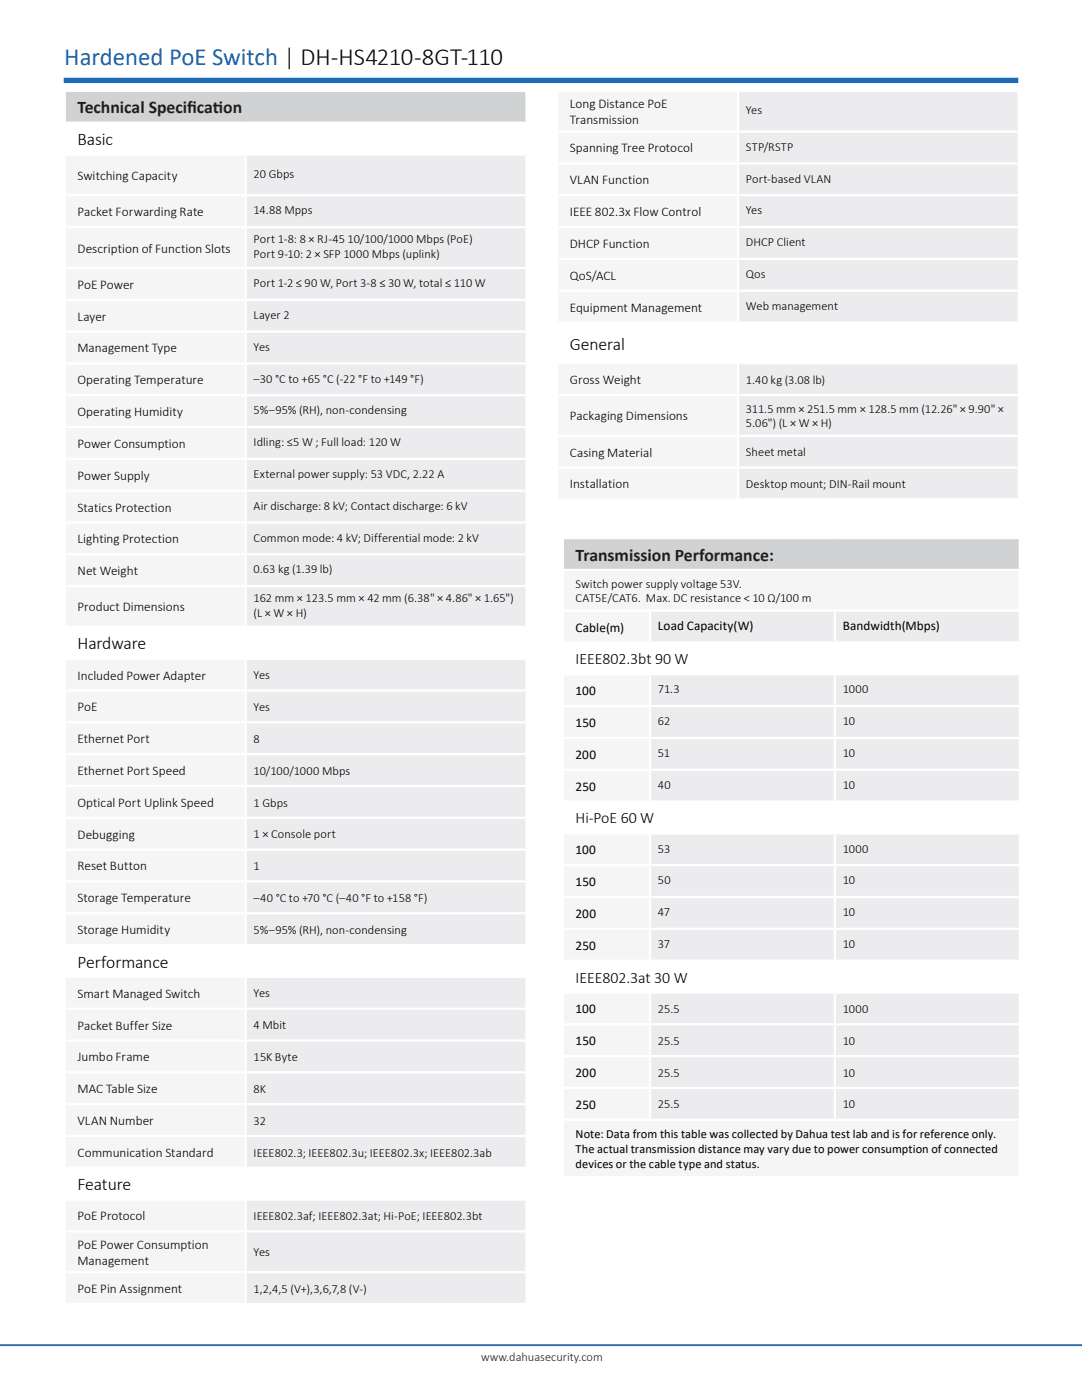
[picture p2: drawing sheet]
<svg xmlns="http://www.w3.org/2000/svg" width="216mm" height="279mm" viewBox="0 0 216 279" stroke-linecap="round" stroke-linejoin="round" font-family="sans-serif">
<defs><g id="words">
<text font-size="4.9" fill="#1e69b4" x="12.8" y="13">Hardened PoE Switch | DH-HS4210-8GT-110</text>
<g font-size="3.5" fill="#231f20">
<text x="15.5" y="22.6">Technical Specif</text>
<text x="37.4" y="22.6">icat</text>
<text x="42.5" y="22.6">ion</text>
<text x="114.9" y="111.9">Transmission Performance:</text>
</g>
<g font-size="3.5">
<text x="15.5" y="29">Basic</text>
<text x="113.7" y="69.8">General</text>
<text x="15.5" y="129.6">Hardware</text>
<text x="15.5" y="193.1">Performance</text>
<text x="15.5" y="237.6">Feature</text>
</g>
<g font-size="3.2">
<text x="114.9" y="132.6">IEEE802.3bt 90 W</text>
<text x="114.9" y="164.3">Hi-PoE 60 W</text>
<text x="114.9" y="196.1">IEEE802.3at 30 W</text>
</g>
<g font-size="2.6">
<text x="113.7" y="21.6">Long Distance PoE</text>
<text x="113.7" y="24.8">Transmission</text>
<text x="15.5" y="35.9">Switching Capacity</text>
<text x="113.7" y="30.4">Spanning Tree Protocol</text>
<text x="113.7" y="36.8">VLAN Function</text>
<text x="15.5" y="43.2">Packet Forwarding Rate</text>
<text x="113.7" y="43.1">IEEE 802.3x Flow Control</text>
<text x="15.5" y="50.4">Description of Function Slots</text>
<text x="113.7" y="49.5">DHCP Function</text>
<text x="15.5" y="57.6">PoE Power</text>
<text x="113.7" y="55.8">QoS/ACL</text>
<text x="15.5" y="64">Layer</text>
<text x="113.7" y="62.2">Equipment Management</text>
<text x="15.5" y="70.3">Management Type</text>
<text x="15.5" y="76.7">Operating Temperature</text>
<text x="113.7" y="76.7">Gross Weight</text>
<text x="15.5" y="83">Operating Humidity</text>
<text x="113.7" y="83.9">Packaging Dimensions</text>
<text x="15.5" y="89.4">Power Consumption</text>
<text x="15.5" y="95.7">Power Supply</text>
<text x="113.7" y="91.1">Casing Material</text>
<text x="113.7" y="97.5">Installation</text>
<text x="15.5" y="102.1">Statics Protection</text>
<text x="15.5" y="108.4">Lighting Protection</text>
<text x="15.5" y="114.8">Net Weight</text>
<text x="15.5" y="122">Product Dimensions</text>
<text x="131.3" y="125.8">Load Capacity(W)</text>
<text x="168.2" y="125.8">Bandwidth(Mbps)</text>
<text x="114.9" y="126">Cable(m)</text>
<text x="15.5" y="135.6">Included Power Adapter</text>
<text x="15.5" y="142">PoE</text>
<text x="114.9" y="138.7">100</text>
<text x="15.5" y="148.3">Ethernet Port</text>
<text x="114.9" y="145.1">150</text>
<text x="15.5" y="154.7">Ethernet Port Speed</text>
<text x="114.9" y="151.4">200</text>
<text x="15.5" y="161">Optical Port Uplink Speed</text>
<text x="114.9" y="157.8">250</text>
<text x="15.5" y="167.4">Debugging</text>
<text x="15.5" y="173.7">Reset Button</text>
<text x="114.9" y="170.5">100</text>
<text x="114.9" y="176.8">150</text>
<text x="15.5" y="180.1">Storage Temperature</text>
<text x="114.9" y="183.2">200</text>
<text x="15.5" y="186.4">Storage Humidity</text>
<text x="114.9" y="189.5">250</text>
<text x="15.5" y="199.1">Smart Managed Switch</text>
<text x="114.9" y="202.2">100</text>
<text x="15.5" y="205.5">Packet Buffer Size</text>
<text x="114.9" y="208.6">150</text>
<text x="15.5" y="211.8">Jumbo Frame</text>
<text x="114.9" y="214.9">200</text>
<text x="15.5" y="218.2">MAC Table Size</text>
<text x="114.9" y="221.3">250</text>
<text x="15.5" y="224.5">VLAN Number</text>
<text x="15.5" y="230.9">Communication Standard</text>
<text x="15.5" y="243.6">PoE Protocol</text>
<text x="15.5" y="249.2">PoE Power Consumption</text>
<text x="15.5" y="252.4">Management</text>
<text x="15.5" y="258.1">PoE Pin Assignment</text>
</g>
<g font-size="2.5">
<text x="148.8" y="22.8">Yes</text>
<text x="50.6" y="35.5">20 Gbps</text>
<text x="148.8" y="30.1">STP/RSTP</text>
<text x="148.8" y="36.4">Port-based VLAN</text>
<text x="50.6" y="42.8">14.88 Mpps</text>
<text x="148.8" y="42.8">Yes</text>
<text x="50.6" y="48.6">Port 1-8: 8 × RJ-45 10/100/1000 Mbps (PoE)</text>
<text x="50.6" y="51.5">Port 9-10: 2 × SFP 1000 Mbps (uplink)</text>
<text x="148.8" y="49.1">DHCP Client</text>
<text x="50.6" y="57.3">Port 1-2 ≤ 90 W, Port 3-8 ≤ 30 W, total ≤ 110 W</text>
<text x="148.8" y="55.5">Qos</text>
<text x="50.6" y="63.6">Layer 2</text>
<text x="148.8" y="61.8">Web management</text>
<text x="50.6" y="70">Yes</text>
<text x="50.6" y="76.3">–30 °C to +65 °C (-22 °F to +149 °F)</text>
<text x="148.8" y="76.6">1.40 kg (3.08 lb)</text>
<text x="50.6" y="82.7">5%–95% (RH), non-condensing</text>
<text x="148.8" y="82.4">311.5 mm × 251.5 mm × 128.5 mm (12.26&quot; × 9.90&quot; ×</text>
<text x="50.6" y="89">Idling: ≤5 W ; Full load: 120 W</text>
<text x="148.8" y="85.3">5.06&quot;) (L × W × H)</text>
<text x="50.6" y="95.4">External power supply: 53 VDC, 2.22 A</text>
<text x="148.8" y="91.1">Sheet metal</text>
<text x="50.6" y="101.7">Air discharge: 8 kV; Contact discharge: 6 kV</text>
<text x="148.8" y="97.4">Desktop mount; DIN-Rail mount</text>
<text x="50.6" y="108.1">Common mode: 4 kV; Differential mode: 2 kV</text>
<text x="50.6" y="114.4">0.63 kg (1.39 lb)</text>
<text x="114.9" y="117.2">Switch power supply voltage 53V.</text>
<text x="50.6" y="120.2">162 mm × 123.5 mm × 42 mm (6.38&quot; × 4.86&quot; × 1.65&quot;)</text>
<text x="50.6" y="123.2">(L × W × H)</text>
<text x="114.9" y="120.2">CAT5E/CAT6. Max. DC resistance &lt; 10 Ω/100 m</text>
<text x="50.6" y="135.6">Yes</text>
<text x="50.6" y="141.9">Yes</text>
<text x="131.3" y="138.4">71.3</text>
<text x="168.2" y="138.4">1000</text>
<text x="50.6" y="148.3">8</text>
<text x="131.3" y="144.7">62</text>
<text x="168.2" y="144.7">10</text>
<text x="50.6" y="154.6">10/100/1000 Mbps</text>
<text x="131.3" y="151.1">51</text>
<text x="168.2" y="151.1">10</text>
<text x="50.6" y="161">1 Gbps</text>
<text x="131.3" y="157.4">40</text>
<text x="168.2" y="157.4">10</text>
<text x="50.6" y="167.3">1 × Console port</text>
<text x="50.6" y="173.7">1</text>
<text x="131.3" y="170.1">53</text>
<text x="168.2" y="170.1">1000</text>
<text x="131.3" y="176.5">50</text>
<text x="168.2" y="176.5">10</text>
<text x="50.6" y="180">–40 °C to +70 °C (–40 °F to +158 °F)</text>
<text x="131.3" y="182.8">47</text>
<text x="168.2" y="182.8">10</text>
<text x="50.6" y="186.4">5%–95% (RH), non-condensing</text>
<text x="131.3" y="189.2">37</text>
<text x="168.2" y="189.2">10</text>
<text x="50.6" y="199.1">Yes</text>
<text x="131.3" y="202.2">25.5</text>
<text x="168.2" y="202.2">1000</text>
<text x="50.6" y="205.4">4 Mbit</text>
<text x="131.3" y="208.5">25.5</text>
<text x="168.2" y="208.5">10</text>
<text x="50.6" y="211.8">15K Byte</text>
<text x="131.3" y="214.9">25.5</text>
<text x="168.2" y="214.9">10</text>
<text x="50.6" y="218.1">8K</text>
<text x="131.3" y="221.2">25.5</text>
<text x="168.2" y="221.2">10</text>
<text x="50.6" y="224.5">32</text>
<text x="114.9" y="227.1">Note: Data from this table was collected by Dahua test lab and is for reference only.</text>
<text x="50.6" y="230.8">IEEE802.3; IEEE802.3u; IEEE802.3x; IEEE802.3ab</text>
<text x="114.9" y="230.1">The actual transmission distance may vary due to power consumption of connected</text>
<text x="114.9" y="233.1">devices or the cable type and status.</text>
<text x="50.6" y="243.5">IEEE802.3af; IEEE802.3at; Hi-PoE; IEEE802.3bt</text>
<text x="50.6" y="250.7">Yes</text>
<text x="50.6" y="258">1,2,4,5 (V+),3,6,7,8 (V-)</text>
</g>
<text font-size="2.5" fill="#231f20" x="96" y="271.5">www.dahuasecurity.com</text>
</g></defs>
<path d="M0 268.5h215.9" fill="none" stroke="#1e69b4" stroke-width=".35"/>
<path d="M12.7 16h190.5" fill="none" stroke="#1e69b4" stroke-width="1.1" stroke-linecap="butt"/>
<path d="M12.9 18.1h92.2v6.4h-92.2z" fill="#d1d2d4"/>
<path d="M12.9 24.5h92.2v6.3h-92.2zM12.9 125.1h92.2v6.4h-92.2zM12.9 233.1h92.2v6.3h-92.2z" fill="#fff"/>
<path d="M12.9 30.8h36.1v8.2h-36.1zM12.9 39h36.1v6.4h-36.1zM12.9 91.6h36.1v6.3h-36.1zM12.9 97.9h36.1v6.4h-36.1zM12.9 104.3h36.1v6.3h-36.1zM12.9 110.6h36.1v6.4h-36.1zM12.9 117h36.1v8.1h-36.1zM12.9 131.5h36.1v6.3h-36.1zM12.9 137.8h36.1v6.4h-36.1zM12.9 144.2h36.1v6.3h-36.1zM12.9 163.2h36.1v6.4h-36.1zM12.9 169.6h36.1v6.3h-36.1zM12.9 195h36.1v6.3h-36.1zM12.9 201.3h36.1v6.4h-36.1zM12.9 207.7h36.1v6.3h-36.1z" fill="#f5f5f6"/>
<path d="M49 30.8h56.1v8.2h-56.1zM49 39h56.1v6.4h-56.1zM49 91.6h56.1v6.3h-56.1zM49 97.9h56.1v6.4h-56.1zM49 104.3h56.1v6.3h-56.1zM49 110.6h56.1v6.4h-56.1zM49 117h56.1v8.1h-56.1z" fill="#ececee"/>
<path d="M12.9 45.4h36.1v8.1h-36.1zM12.9 53.5h36.1v6.3h-36.1zM12.9 59.8h36.1v6.4h-36.1zM12.9 66.2h36.1v6.3h-36.1zM12.9 72.5h36.1v6.4h-36.1zM12.9 78.9h36.1v6.3h-36.1zM12.9 85.2h36.1v6.4h-36.1z" fill="#f5f5f6"/>
<g fill="#ececee">
<path d="M49 45.4h56.1v8.1h-56.1zM49 53.5h56.1v6.3h-56.1zM49 59.8h56.1v6.4h-56.1zM49 66.2h56.1v6.3h-56.1zM49 72.5h56.1v6.4h-56.1zM49 78.9h56.1v6.3h-56.1zM49 85.2h56.1v6.4h-56.1z"/>
<path d="M49 131.5h56.1v6.3h-56.1zM49 137.8h56.1v6.4h-56.1zM49 144.2h56.1v6.3h-56.1zM49 163.2h56.1v6.4h-56.1zM49 169.6h56.1v6.3h-56.1zM49 195h56.1v6.3h-56.1zM49 201.3h56.1v6.4h-56.1zM49 207.7h56.1v6.3h-56.1z"/>
</g>
<path d="M12.9 150.5h36.1v6.4h-36.1zM12.9 156.9h36.1v6.3h-36.1z" fill="#f5f5f6"/>
<path d="M49 150.5h56.1v6.4h-56.1zM49 156.9h56.1v6.3h-56.1z" fill="#ececee"/>
<path d="M12.9 175.9h36.1v6.4h-36.1zM12.9 182.3h36.1v6.3h-36.1z" fill="#f5f5f6"/>
<path d="M49 175.9h56.1v6.4h-56.1zM49 182.3h56.1v6.3h-56.1z" fill="#ececee"/>
<path d="M12.9 214h36.1v6.4h-36.1zM12.9 239.4h36.1v6.4h-36.1zM12.9 245.8h36.1v8.1h-36.1zM12.9 253.9h36.1v6.3h-36.1z" fill="#f5f5f6"/>
<path d="M49 214h56.1v6.4h-56.1zM49 239.4h56.1v6.4h-56.1zM49 245.8h56.1v8.1h-56.1zM49 253.9h56.1v6.3h-56.1z" fill="#ececee"/>
<path d="M12.9 220.4h36.1v6.3h-36.1z" fill="#f5f5f6"/>
<path d="M49 220.4h56.1v6.3h-56.1z" fill="#ececee"/>
<path d="M12.9 226.7h36.1v6.4h-36.1z" fill="#f5f5f6"/>
<path d="M49 226.7h56.1v6.4h-56.1z" fill="#ececee"/>
<g fill="none" stroke="#fff" stroke-width=".44">
<path d="M12.7 18.1h92.6M12.9 18.4v5.9M105.1 18.4v5.9M12.7 24.5h92.6M12.7 39h92.6M12.7 30.8h92.6M12.9 24.7v5.9M12.9 31.1v7.6M12.9 39.2v5.9M49 31.1v7.6M49 39.2v5.9M105.1 24.7v5.9"/>
<path d="M105.1 31.1v7.6M105.1 39.2v5.9M12.7 45.4h92.6M12.7 53.5h92.6M12.7 59.8h92.6M12.9 45.6v7.7M12.9 53.7v5.9M49 45.6v7.7M49 53.7v5.9M105.1 45.6v7.7M105.1 53.7v5.9M12.7 66.2h92.6"/>
<path d="M12.7 72.5h92.6M12.7 78.9h92.6M12.9 60.1v5.9M12.9 66.4v5.9M12.9 72.8v5.9M12.9 79.1v5.9M49 60.1v5.9M49 66.4v5.9M49 72.8v5.9M49 79.1v5.9M105.1 60.1v5.9M105.1 66.4v5.9"/>
<path d="M105.1 72.8v5.9M105.1 79.1v5.9M12.7 85.2h92.6M12.7 91.6h92.6M12.7 97.9h92.6M12.9 85.5v5.9M12.9 91.8v5.9M12.9 98.2v5.9M49 85.5v5.9M49 91.8v5.9M49 98.2v5.9M105.1 85.5v5.9"/>
<path d="M105.1 91.8v5.9M105.1 98.2v5.9M12.7 104.3h92.6M12.7 110.6h92.6M12.7 117h92.6M12.9 104.5v5.9M12.9 110.9v5.9M12.9 117.2v7.7M49 104.5v5.9M49 110.9v5.9M49 117.2v7.7M105.1 104.5v5.9"/>
<path d="M105.1 110.9v5.9M105.1 117.2v7.7M12.7 125.1h92.6M12.7 131.5h92.6M12.7 137.8h92.6M12.9 125.3v5.9M12.9 131.7v5.9M12.9 138v5.9M49 131.7v5.9M49 138v5.9M105.1 125.3v5.9M105.1 131.7v5.9"/>
<path d="M105.1 138v5.9M12.7 144.2h92.6M12.7 150.5h92.6M12.7 156.9h92.6M12.9 144.4v5.9M12.9 150.7v5.9M12.9 157.1v5.9M49 144.4v5.9M49 150.7v5.9M49 157.1v5.9M105.1 144.4v5.9M105.1 150.7v5.9"/>
<path d="M105.1 157.1v5.9M12.7 163.2h92.6M12.7 169.6h92.6M12.7 175.9h92.6M12.9 163.4v5.9M12.9 169.8v5.9M12.9 176.1v5.9M49 163.4v5.9M49 169.8v5.9M49 176.1v5.9M105.1 163.4v5.9M105.1 169.8v5.9"/>
<path d="M105.1 176.1v5.9M12.7 182.3h92.6M12.7 188.6h92.6M12.7 195h92.6M12.9 182.5v5.9M12.9 188.8v5.9M12.9 195.2v5.9M49 182.5v5.9M49 188.8v5.9M49 195.2v5.9M105.1 182.5v5.9M105.1 188.8v5.9"/>
<path d="M105.1 195.2v5.9M12.7 201.3h92.6M12.7 207.7h92.6M12.7 214h92.6M12.9 201.5v5.9M12.9 207.9v5.9M12.9 214.2v5.9M49 201.5v5.9M49 207.9v5.9M49 214.2v5.9M105.1 201.5v5.9M105.1 207.9v5.9"/>
<path d="M105.1 214.2v5.9M12.7 233.1h92.6M12.7 220.4h92.6M12.7 226.7h92.6M12.7 239.4h92.6M12.9 220.6v5.9M12.9 226.9v5.9M12.9 233.3v5.9M12.9 239.6v5.9M49 220.6v5.9M49 226.9v5.9M49 239.6v5.9"/>
<path d="M105.1 220.6v5.9M105.1 226.9v5.9M105.1 233.3v5.9M105.1 239.6v5.9M12.7 245.8h92.6M12.7 253.9h92.6M12.9 246v7.7M12.9 254.1v5.9M49 246v7.7M49 254.1v5.9M105.1 246v7.7M105.1 254.1v5.9"/>
<path d="M12.7 260.2h92.6"/>
</g>
<path d="M111.2 18.1h36.1v8.2h-36.1zM111.2 26.3h36.1v6.3h-36.1zM111.2 32.6h36.1v6.4h-36.1zM111.2 39h36.1v6.3h-36.1zM111.2 45.3h36.1v6.4h-36.1zM111.2 51.7h36.1v6.3h-36.1zM111.2 58h36.1v6.4h-36.1z" fill="#f5f5f6"/>
<path d="M147.3 18.1h56v8.2h-56zM147.3 26.3h56v6.3h-56zM147.3 32.6h56v6.4h-56zM147.3 39h56v6.3h-56zM147.3 45.3h56v6.4h-56zM147.3 51.7h56v6.3h-56zM147.3 58h56v6.4h-56z" fill="#ececee"/>
<path d="M111.2 64.4h92.1v8.1h-92.1z" fill="#fff"/>
<path d="M111.2 72.5h36.1v6.3h-36.1zM111.2 78.8h36.1v8.2h-36.1zM111.2 87h36.1v6.3h-36.1z" fill="#f5f5f6"/>
<path d="M147.3 72.5h56v6.3h-56zM147.3 78.8h56v8.2h-56zM147.3 87h56v6.3h-56z" fill="#ececee"/>
<path d="M111.2 93.3h36.1v6.4h-36.1z" fill="#f5f5f6"/>
<path d="M147.3 93.3h56v6.4h-56z" fill="#ececee"/>
<g fill="none" stroke="#fff" stroke-width=".44">
<path d="M110.9 18.1h92.6M111.2 18.4v7.6M147.3 18.4v7.6M203.3 18.4v7.6M110.9 26.3h92.6M110.9 32.6h92.6M110.9 39h92.6M111.2 26.5v5.9M111.2 32.8v5.9M111.2 39.2v5.9M147.3 26.5v5.9M147.3 32.8v5.9"/>
<path d="M147.3 39.2v5.9M203.3 26.5v5.9M203.3 32.8v5.9M203.3 39.2v5.9M110.9 45.3h92.6M110.9 51.7h92.6M110.9 58h92.6M111.2 45.5v5.9M111.2 51.9v5.9M111.2 58.2v5.9M147.3 45.5v5.9M147.3 51.9v5.9"/>
<path d="M147.3 58.2v5.9M203.3 45.5v5.9M203.3 51.9v5.9M203.3 58.2v5.9M110.9 64.4h92.6M110.9 72.5h92.6M110.9 78.8h92.6M111.2 64.6v7.7M111.2 72.7v5.9M111.2 79.1v7.7M147.3 72.7v5.9M147.3 79.1v7.7"/>
<path d="M203.3 64.6v7.7M203.3 72.7v5.9M203.3 79.1v7.7M110.9 87h92.6M110.9 93.3h92.6M110.9 99.7h92.6M111.2 87.2v5.9M111.2 93.5v6M147.3 87.2v5.9M147.3 93.5v6M203.3 87.2v5.9M203.3 93.5v6"/>
</g>
<path d="M112.3 107.4h91.2v6.3h-91.2z" fill="#d1d2d4"/>
<g fill="#f5f5f6">
<path d="M112.3 113.7h91.2v8.2h-91.2z"/>
<path d="M112.3 121.9h17.4v6.3h-17.4z"/>
</g>
<path d="M129.7 121.9h36.9v6.3h-36.9zM166.6 121.9h36.9v6.3h-36.9z" fill="#ececee"/>
<path d="M112.3 128.2h91.2v6.4h-91.2zM112.3 160h91.2v6.3h-91.2zM112.3 191.7h54.3v6.4h-54.3zM166.6 191.7h36.9v6.4h-36.9z" fill="#fff"/>
<path d="M112.3 134.6h17.4v6.3h-17.4zM112.3 140.9h17.4v6.4h-17.4zM112.3 147.3h17.4v6.3h-17.4zM112.3 153.6h17.4v6.4h-17.4z" fill="#f5f5f6"/>
<path d="M129.7 134.6h36.9v6.3h-36.9zM166.6 134.6h36.9v6.3h-36.9zM129.7 140.9h36.9v6.4h-36.9zM166.6 140.9h36.9v6.4h-36.9zM129.7 147.3h36.9v6.3h-36.9zM166.6 147.3h36.9v6.3h-36.9zM129.7 153.6h36.9v6.4h-36.9zM166.6 153.6h36.9v6.4h-36.9zM129.7 166.3h36.9v6.4h-36.9zM166.6 166.3h36.9v6.4h-36.9zM129.7 172.7h36.9v6.3h-36.9zM166.6 172.7h36.9v6.3h-36.9zM129.7 179h36.9v6.4h-36.9zM166.6 179h36.9v6.4h-36.9zM129.7 185.4h36.9v6.3h-36.9zM166.6 185.4h36.9v6.3h-36.9z" fill="#ececee"/>
<g fill="#f5f5f6">
<path d="M112.3 166.3h17.4v6.4h-17.4zM112.3 172.7h17.4v6.3h-17.4zM112.3 179h17.4v6.4h-17.4zM112.3 185.4h17.4v6.3h-17.4z"/>
<path d="M112.3 198.1h17.4v6.3h-17.4zM112.3 204.4h17.4v6.4h-17.4zM112.3 210.8h17.4v6.3h-17.4zM112.3 217.1h17.4v6.4h-17.4zM112.3 223.5h91.2v11.4h-91.2z"/>
</g>
<path d="M129.7 198.1h36.9v6.3h-36.9zM166.6 198.1h36.9v6.3h-36.9zM129.7 204.4h36.9v6.4h-36.9zM166.6 204.4h36.9v6.4h-36.9zM129.7 210.8h36.9v6.3h-36.9zM166.6 210.8h36.9v6.3h-36.9zM129.7 217.1h36.9v6.4h-36.9zM166.6 217.1h36.9v6.4h-36.9z" fill="#ececee"/>
<g fill="none" stroke="#fff" stroke-width=".44">
<path d="M112.1 107.4h91.6M112.1 113.7h91.6M112.3 107.6v5.9M112.3 114v7.6M203.5 107.6v5.9M203.5 114v7.6M112.1 121.9h91.6M112.1 128.2h91.6M112.1 134.6h91.6M112.3 122.1v5.9M112.3 128.4v5.9M112.3 134.8v5.9"/>
<path d="M129.7 122.1v5.9M129.7 134.8v5.9M166.6 122.1v5.9M166.6 134.8v5.9M203.5 122.1v5.9M203.5 128.4v5.9M203.5 134.8v5.9M112.1 160h91.6M112.1 140.9h91.6M112.1 147.3h91.6M112.1 153.6h91.6M112.3 141.1v5.9"/>
<path d="M112.3 147.5v5.9M112.3 153.8v5.9M129.7 141.1v5.9M129.7 147.5v5.9M129.7 153.8v5.9M166.6 141.1v5.9M166.6 147.5v5.9M166.6 153.8v5.9M203.5 141.1v5.9M203.5 147.5v5.9M203.5 153.8v5.9M112.1 166.3h91.6"/>
<path d="M112.1 172.7h91.6M112.1 179h91.6M112.3 160.2v5.9M112.3 166.5v5.9M112.3 172.9v5.9M112.3 179.2v5.9M129.7 166.5v5.9M129.7 172.9v5.9M129.7 179.2v5.9M166.6 166.5v5.9M166.6 172.9v5.9M166.6 179.2v5.9"/>
<path d="M203.5 160.2v5.9M203.5 166.5v5.9M203.5 172.9v5.9M203.5 179.2v5.9M112.1 191.7h91.6M112.1 185.4h91.6M112.1 198.1h91.6M112.3 185.6v5.9M112.3 191.9v5.9M112.3 198.3v5.9M129.7 185.6v5.9M129.7 198.3v5.9"/>
<path d="M166.6 185.6v5.9M166.6 191.9v5.9M166.6 198.3v5.9M203.5 185.6v5.9M203.5 191.9v5.9M203.5 198.3v5.9M112.1 204.4h91.6M112.1 210.8h91.6M112.1 217.1h91.6M112.3 204.6v5.9M112.3 211v5.9M112.3 217.3v5.9"/>
<path d="M129.7 204.6v5.9M129.7 211v5.9M129.7 217.3v5.9M166.6 204.6v5.9M166.6 211v5.9M166.6 217.3v5.9M203.5 204.6v5.9M203.5 211v5.9M203.5 217.3v5.9M112.1 223.5h91.6M112.1 234.9h91.6M112.3 223.7v11"/>
<path d="M203.5 223.7v11"/>
</g>
<use href="#words"/>
</svg>
